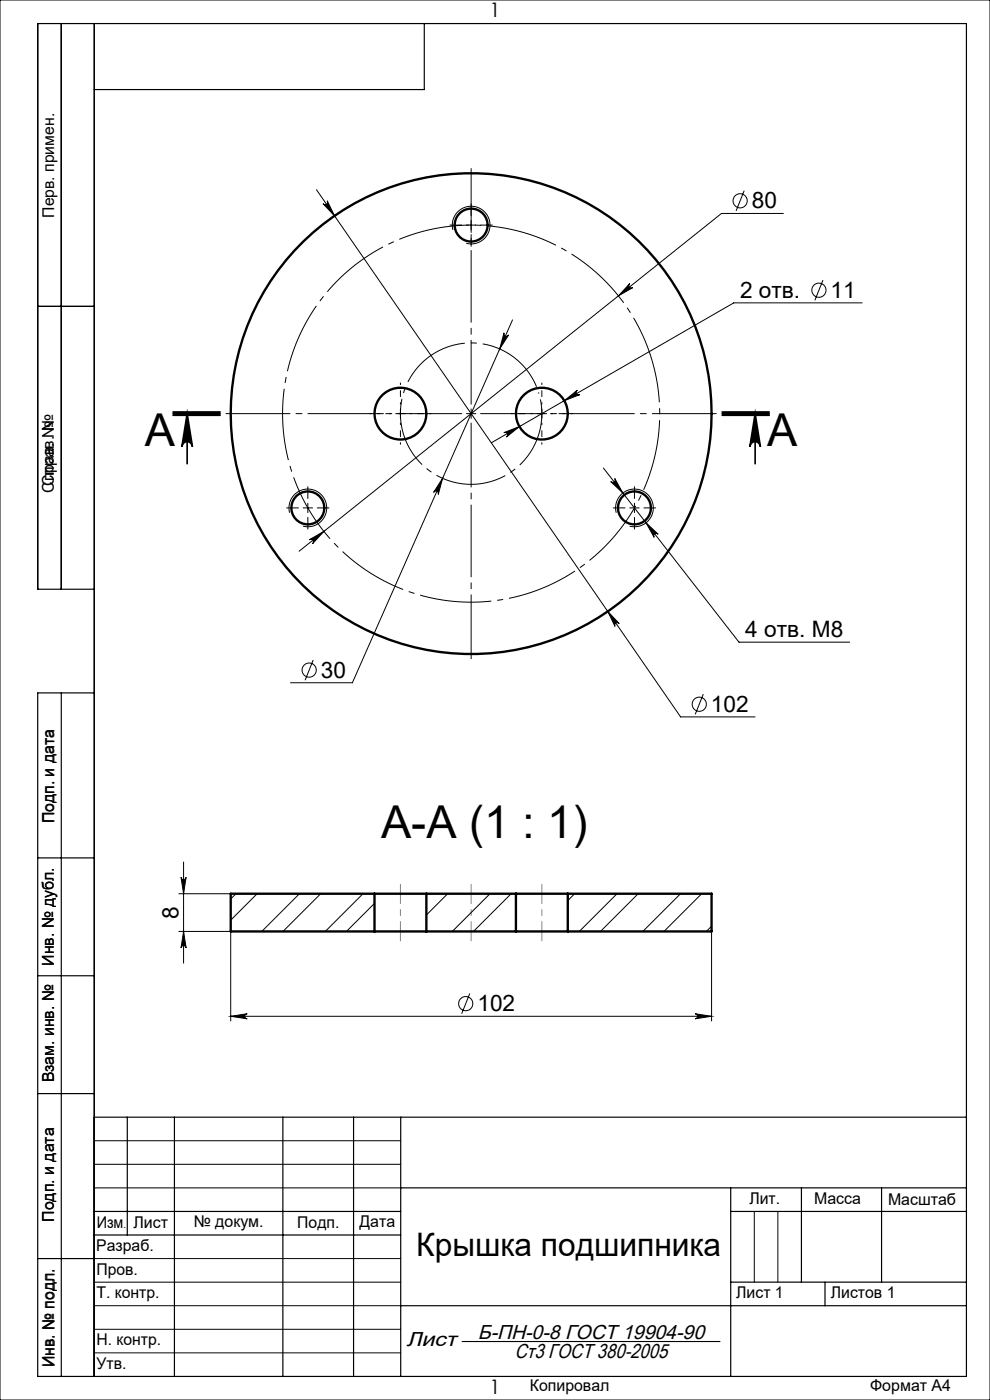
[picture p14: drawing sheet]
<svg xmlns="http://www.w3.org/2000/svg" width="210mm" height="297mm" viewBox="0 0 210 297" stroke-linecap="round" stroke-linejoin="round" font-family="sans-serif">
<defs><g id="words">
<g font-size="9.6">
<text x="30.7" y="94.5">А</text>
<text x="162.7" y="94.5">А</text>
<text x="80.8" y="177.7">А-А (1 : 1)</text>
</g>
<text font-size="6.9" x="88.3" y="266.4">Крышка подшипника</text>
<g font-size="4.8">
<text x="159.5" y="44.2">80</text>
<text x="157" y="63.2">2 отв.</text>
<text x="176.2" y="63.2">11</text>
<text x="158.1" y="135.1">4 отв. M8</text>
<text x="68.1" y="143.8">30</text>
<text x="150.8" y="151">102</text>
<text x="37.9" y="194.9" transform="rotate(-90 37.9 194.9)">8</text>
<text x="101.3" y="214.5">102</text>
</g>
<g font-size="4.3">
<text x="86.2" y="285.5">Лист</text>
<text x="101.4" y="284.1">Б-ПН-0-8 ГОСТ 19904-90</text>
<text x="109.2" y="288.1">Ст3 ГОСТ 380-2005</text>
</g>
<g font-size="4.2">
<text x="103.8" y="3.7">1</text>
<text x="103.8" y="295.7">1</text>
</g>
<g font-size="3.4">
<text x="11.5" y="46.2" transform="rotate(-90 11.5 46.2)">Перв. примен.</text>
<text x="11.4" y="103.2" transform="rotate(-90 11.4 103.2)">Справ. №</text>
<text x="11.5" y="104.5" transform="rotate(-90 11.5 104.5)">Справ. №</text>
<text x="11.4" y="174.7" transform="rotate(-90 11.4 174.7)">Подп. и дата</text>
<text x="11.5" y="204.9" transform="rotate(-90 11.5 204.9)">Инв. № дубл.</text>
<text x="11.5" y="229.6" transform="rotate(-90 11.5 229.6)">Взам. инв. №</text>
<text x="159" y="255.5">Лит.</text>
<text x="172.7" y="255.5">Масса</text>
<text x="188.4" y="255.6">Масштаб</text>
<text x="11.5" y="259.2" transform="rotate(-90 11.5 259.2)">Подп. и дата</text>
<text x="20.5" y="260.4">Изм</text>
<text x="28.3" y="260.4">Лист</text>
<text x="41.1" y="260.4">№ докум.</text>
<text x="63.1" y="260.4">Подп.</text>
<text x="76.2" y="260.4">Дата</text>
<text x="20.4" y="265.4">Разраб.</text>
<text x="20.5" y="275.4">Т. контр.</text>
<text x="20.5" y="270.4">Пров.</text>
<text x="156.2" y="275.4">Лист 1</text>
<text x="176.2" y="275.4">Листов 1</text>
<text x="20.5" y="285.4">Н. контр.</text>
<text x="11.4" y="290" transform="rotate(-90 11.4 290)">Инв. № подл.</text>
<text x="20.5" y="290.4">Утв.</text>
<text x="112.4" y="295">Копировал</text>
<text x="184.6" y="295">Формат А4</text>
</g>
<text font-size="2.1" x="26.2" y="260.4">.</text>
</g></defs>
<g fill="none" stroke="#000" stroke-width=".21">
<path d="M0 0h210v297h-210zM67.1 40.2l77.3 111.9h15.8M68.5 43.2a.54 .54 0 0 0 .8 .1 .54 .54 0 0 0 .1-.7l1.6 3.2zM96.1 48.8a4 4 0 0 1 3.5-5 4 4 0 0 1 4.3 4.3 4 4 0 0 1-5 3.5M98.9 47.8h2M99.9 46.8v2M157.9 40.5l-1.8 4.2M166.2 45.3h-13.2l-89.6 71.6M174.6 59.4l-1.7 4.3M106.9 70.6a.54 .54 0 0 0 .3 .7 .54 .54 0 0 0 .7-.3l-1.9 3zM108.7 67.9l-34 76.9h-13.1M133.6 60.2a.54 .54 0 0 0-.1 .7 .54 .54 0 0 0 .7 .1l-3 1.8z"/>
<path d="M182.9 64.3h-27.3l-51.3 29.6M83.9 87.8h2M84.9 86.8v2M98.9 87.8h2M99.9 86.8v2M106.9 91.8l3.3-1.3-2.8 2.2a.54 .54 0 0 0 .2-.7 .54 .54 0 0 0-.7-.2zM113.9 87.8h2M114.9 86.8v2M119.7 85l2.8-2.2a.54 .54 0 0 0-.2 .7 .54 .54 0 0 0 .7 .2zM128 99.3l28.8 36.9h23.4M61.4 108.8a4 4 0 0 1 3.5-5 4 4 0 0 1 4.4 4.3 4 4 0 0 1-5 3.5M64.3 107.8h2"/>
<path d="M65.3 106.8v2M65.6 114.5l3.1-1.8-2.4 2.6a.54 .54 0 0 0 .1-.7 .54 .54 0 0 0-.8-.1zM93.9 101.5l-.9 3.4a.54 .54 0 0 0-.3-.7 .54 .54 0 0 0-.7 .3zM129.5 102.2a.54 .54 0 0 0 .8 0 .54 .54 0 0 0 .1-.7l1.7 3.1zM130.7 108.8a4 4 0 0 1 3.5-5 4 4 0 0 1 4.4 4.3 4 4 0 0 1-5.1 3.5M133.6 107.8h2M134.6 106.8v2M137 110.9l2.6 2.4a.54 .54 0 0 0-.7 0 .54 .54 0 0 0-.1 .7zM128.9 129.7l2.5 2.6a.54 .54 0 0 0-.8-.1 .54 .54 0 0 0-.1 .7zM66.4 140l-1.7 4.3M149.2 147.3l-1.7 4.2M37.9 197.6h11v19"/>
<path d="M37.9 189.6h11M38.4 186.1a.54 .54 0 0 0 .5 .5 .54 .54 0 0 0 .6-.5l-.6 3.5zM38.9 197.6l.6 3.5a.54 .54 0 0 0-.6-.5 .54 .54 0 0 0-.5 .5zM38.9 182.9v21.4M50.1 189.6l-1.2 1.1M54.5 189.6l-5.6 5.6M63.5 189.6l-8 8M68 189.6l-8 8M77 189.6l-8 8M79.4 191.6l-5.9 6M90.5 189.6h-.1M95 189.6l-4.6 4.5"/>
<path d="M103.9 189.6l-8 8M108.4 189.6l-8 8M109.4 197.6h.1M121.9 189.6l-1.5 1.5M130.9 189.6l-8 8M135.4 189.6l-8 8M144.4 189.6l-8 8M148.8 189.6l-8 8M150.9 196.5l-1.1 1.1M150.9 197.6v19M48.9 215.6l3.5-.5a.54 .54 0 0 0-.5 .5 .54 .54 0 0 0 .5 .5zM48.9 215.6h102"/>
<path d="M99.6 210.8l-1.7 4.3M147.4 215.1l3.5 .5-3.5 .5a.54 .54 0 0 0 .6-.5 .54 .54 0 0 0-.6-.5zM20 242h65M20 247h65M20 252h65M160 257v15M165 257v15M20 267h65M20 272h65M20 277h65M20 282h65M20 287h65"/>
<circle cx="157" cy="42.6" r="1.5"/>
<circle cx="173.7" cy="61.6" r="1.5"/>
<circle cx="65.6" cy="142.2" r="1.5"/>
<circle cx="148.3" cy="149.4" r="1.5"/>
<circle cx="98.8" cy="212.9" r="1.5"/>
</g>
<path d="M97.9 284.6h54.9" fill="none" stroke="#000" stroke-width=".23"/>
<path d="M36.7 88.1h10zM36.7 87.8h10M36.7 87.4h10M39.7 87.8l1.1 7a1.12 1.12 0 0 0-1.1-1.1 1.12 1.12 0 0 0-1.1 1.1zM39.7 87.8v10.6M153.2 87.8h10M153.2 87.4h10M153.2 88.1h10M160.2 87.8l1.1 7a1.12 1.12 0 0 0-1.1-1.1 1.12 1.12 0 0 0-1.1 1.1zM160.2 87.8v10.6" fill="none" stroke="#000" stroke-width=".35"/>
<path d="M138.2 76.1a40 40 0 0 0-67-16.1 40 40 0 0 0 18.4 66.4 40 40 0 0 0 49.2-48.3l-.6-2" fill="none" stroke="#000" stroke-width=".21" stroke-dasharray="15.2 1.3 1.3 1.3" stroke-dashoffset="5.8" stroke-linecap="butt"/>
<path d="M114.3 83.4a15 15 0 0 0-25.1-6.1 15 15 0 0 0 6.7 24.9 15 15 0 0 0 18.7-17.8l-.3-1" fill="none" stroke="#000" stroke-width=".21" stroke-dasharray="15.2 1.3 1.3 1.3" stroke-dashoffset="-1.4" stroke-linecap="butt"/>
<path d="M97.9 87.8h-50M99.9 85.8v-50M99.9 89.8v50M101.9 87.8h50" fill="none" stroke="#000" stroke-width=".21" stroke-dasharray="15.2 1.3 1.3 1.3" stroke-dashoffset="1.7"/>
<path d="M82.9 87.8h-4.5M84.9 85.8v-4.5M84.9 89.8v4.5M86.9 87.8h4.5M112.9 87.8h-4.5M114.9 85.8v-4.5M114.9 89.8v4.5M116.9 87.8h4.5" fill="none" stroke="#000" stroke-width=".21" stroke-dasharray="15.2 1.3 1.3 1.3" stroke-dashoffset="14.9"/>
<path d="M97.9 47.8h-2.5M99.9 45.8v-2.5M99.9 49.8v2.5M101.9 47.8h2.5M63.3 107.8h-2.5M65.3 105.8v-2.5M65.3 109.8v2.5M67.3 107.8h2.5M132.6 107.8h-2.5M134.6 105.8v-2.5M134.6 109.8v2.5M136.6 107.8h2.5" fill="none" stroke="#000" stroke-width=".21" stroke-dasharray="15.2 1.3 1.3 1.3"/>
<path d="M84.9 187.6v12M99.9 187.6v12M114.9 187.6v12" fill="none" stroke="#808080" stroke-width=".21" stroke-dasharray="15.2 1.3 1.3 1.3" stroke-dashoffset="11.1"/>
<g fill="none" stroke="#000" stroke-width=".25">
<path d="M13 5v120M20 5v287M90 5v14h-70M8 65h12M20 125h-12v-120h197v287h-197v-145h12M13 147v145M8 182h12M8 207h12M8 232h12M20 237h185M27 237v25M37 237v55"/>
<path d="M60 237v55M75 237v55M85 237v55M20 257h65M85 252h120M155 252v40M155 257h50M170 252v20M187 252v20M8 267h12M20 262h65M85 277h120"/>
<path d="M155 272h50M175 272v5"/>
</g>
<g fill="#000">
<path d="M68.5 43.2l2.5 2.6-1.6-3.2a.54 .54 0 0 1-.1 .7 .54 .54 0 0 1-.8-.1zM128.9 129.7l1.6 3.2a.54 .54 0 0 1 .1-.7 .54 .54 0 0 1 .8 .1zM129.5 102.2l2.6 2.4-1.7-3.1a.54 .54 0 0 1-.1 .7 .54 .54 0 0 1-.8 0zM137 110.9l1.8 3.1a.54 .54 0 0 1 .1-.7 .54 .54 0 0 1 .7 0zM106.9 91.8a.54 .54 0 0 1 .7 .2 .54 .54 0 0 1-.2 .7l2.8-2.2zM119.7 85l3.3-1.3a.54 .54 0 0 1-.7-.2 .54 .54 0 0 1 .2-.7zM48.9 215.6l3.5-.5a.54 .54 0 0 0-.5 .5 .54 .54 0 0 0 .5 .5zM147.4 215.1l3.5 .5-3.5 .5a.54 .54 0 0 0 .6-.5 .54 .54 0 0 0-.6-.5z"/>
<path d="M160.2 87.8l1.1 7a1.12 1.12 0 0 0-1.1-1.1 1.12 1.12 0 0 0-1.1 1.1zM39.7 87.8l1.1 7a1.12 1.12 0 0 0-1.1-1.1 1.12 1.12 0 0 0-1.1 1.1z"/>
<path d="M65.6 114.5a.54 .54 0 0 1 .8 .1 .54 .54 0 0 1-.1 .7l2.4-2.6zM133.6 60.2l-2.4 2.6 3-1.8a.54 .54 0 0 1-.7-.1 .54 .54 0 0 1 .1-.7zM106.9 70.6l-.9 3.4 1.9-3a.54 .54 0 0 1-.7 .3 .54 .54 0 0 1-.3-.7zM93.9 101.5l-1.9 3a.54 .54 0 0 1 .7-.3 .54 .54 0 0 1 .3 .7z"/>
<path d="M38.4 186.1a.54 .54 0 0 0 .5 .5 .54 .54 0 0 0 .6-.5l-.6 3.5zM38.9 197.6l.6 3.5a.54 .54 0 0 0-.6-.5 .54 .54 0 0 0-.5 .5z"/>
</g>
<g fill="none" stroke="#000" stroke-width=".5">
<path d="M79.4 189.6h11M79.4 197.6h11M79.4 189.6h-30.5v8h30.5M79.4 189.6v8M90.4 189.6v8M90.4 189.6h19M90.4 197.6h19M109.4 197.6h11M109.4 189.6h11M109.4 189.6v8M120.4 189.6v8M120.4 189.6h30.5v8h-30.5"/>
<circle cx="99.9" cy="47.8" r="3.5"/>
<circle cx="84.9" cy="87.8" r="5.5"/>
<circle cx="99.9" cy="87.8" r="51"/>
<circle cx="114.9" cy="87.8" r="5.5"/>
<circle cx="65.3" cy="107.8" r="3.5"/>
<circle cx="134.6" cy="107.8" r="3.5"/>
</g>
<use href="#words"/>
</svg>
